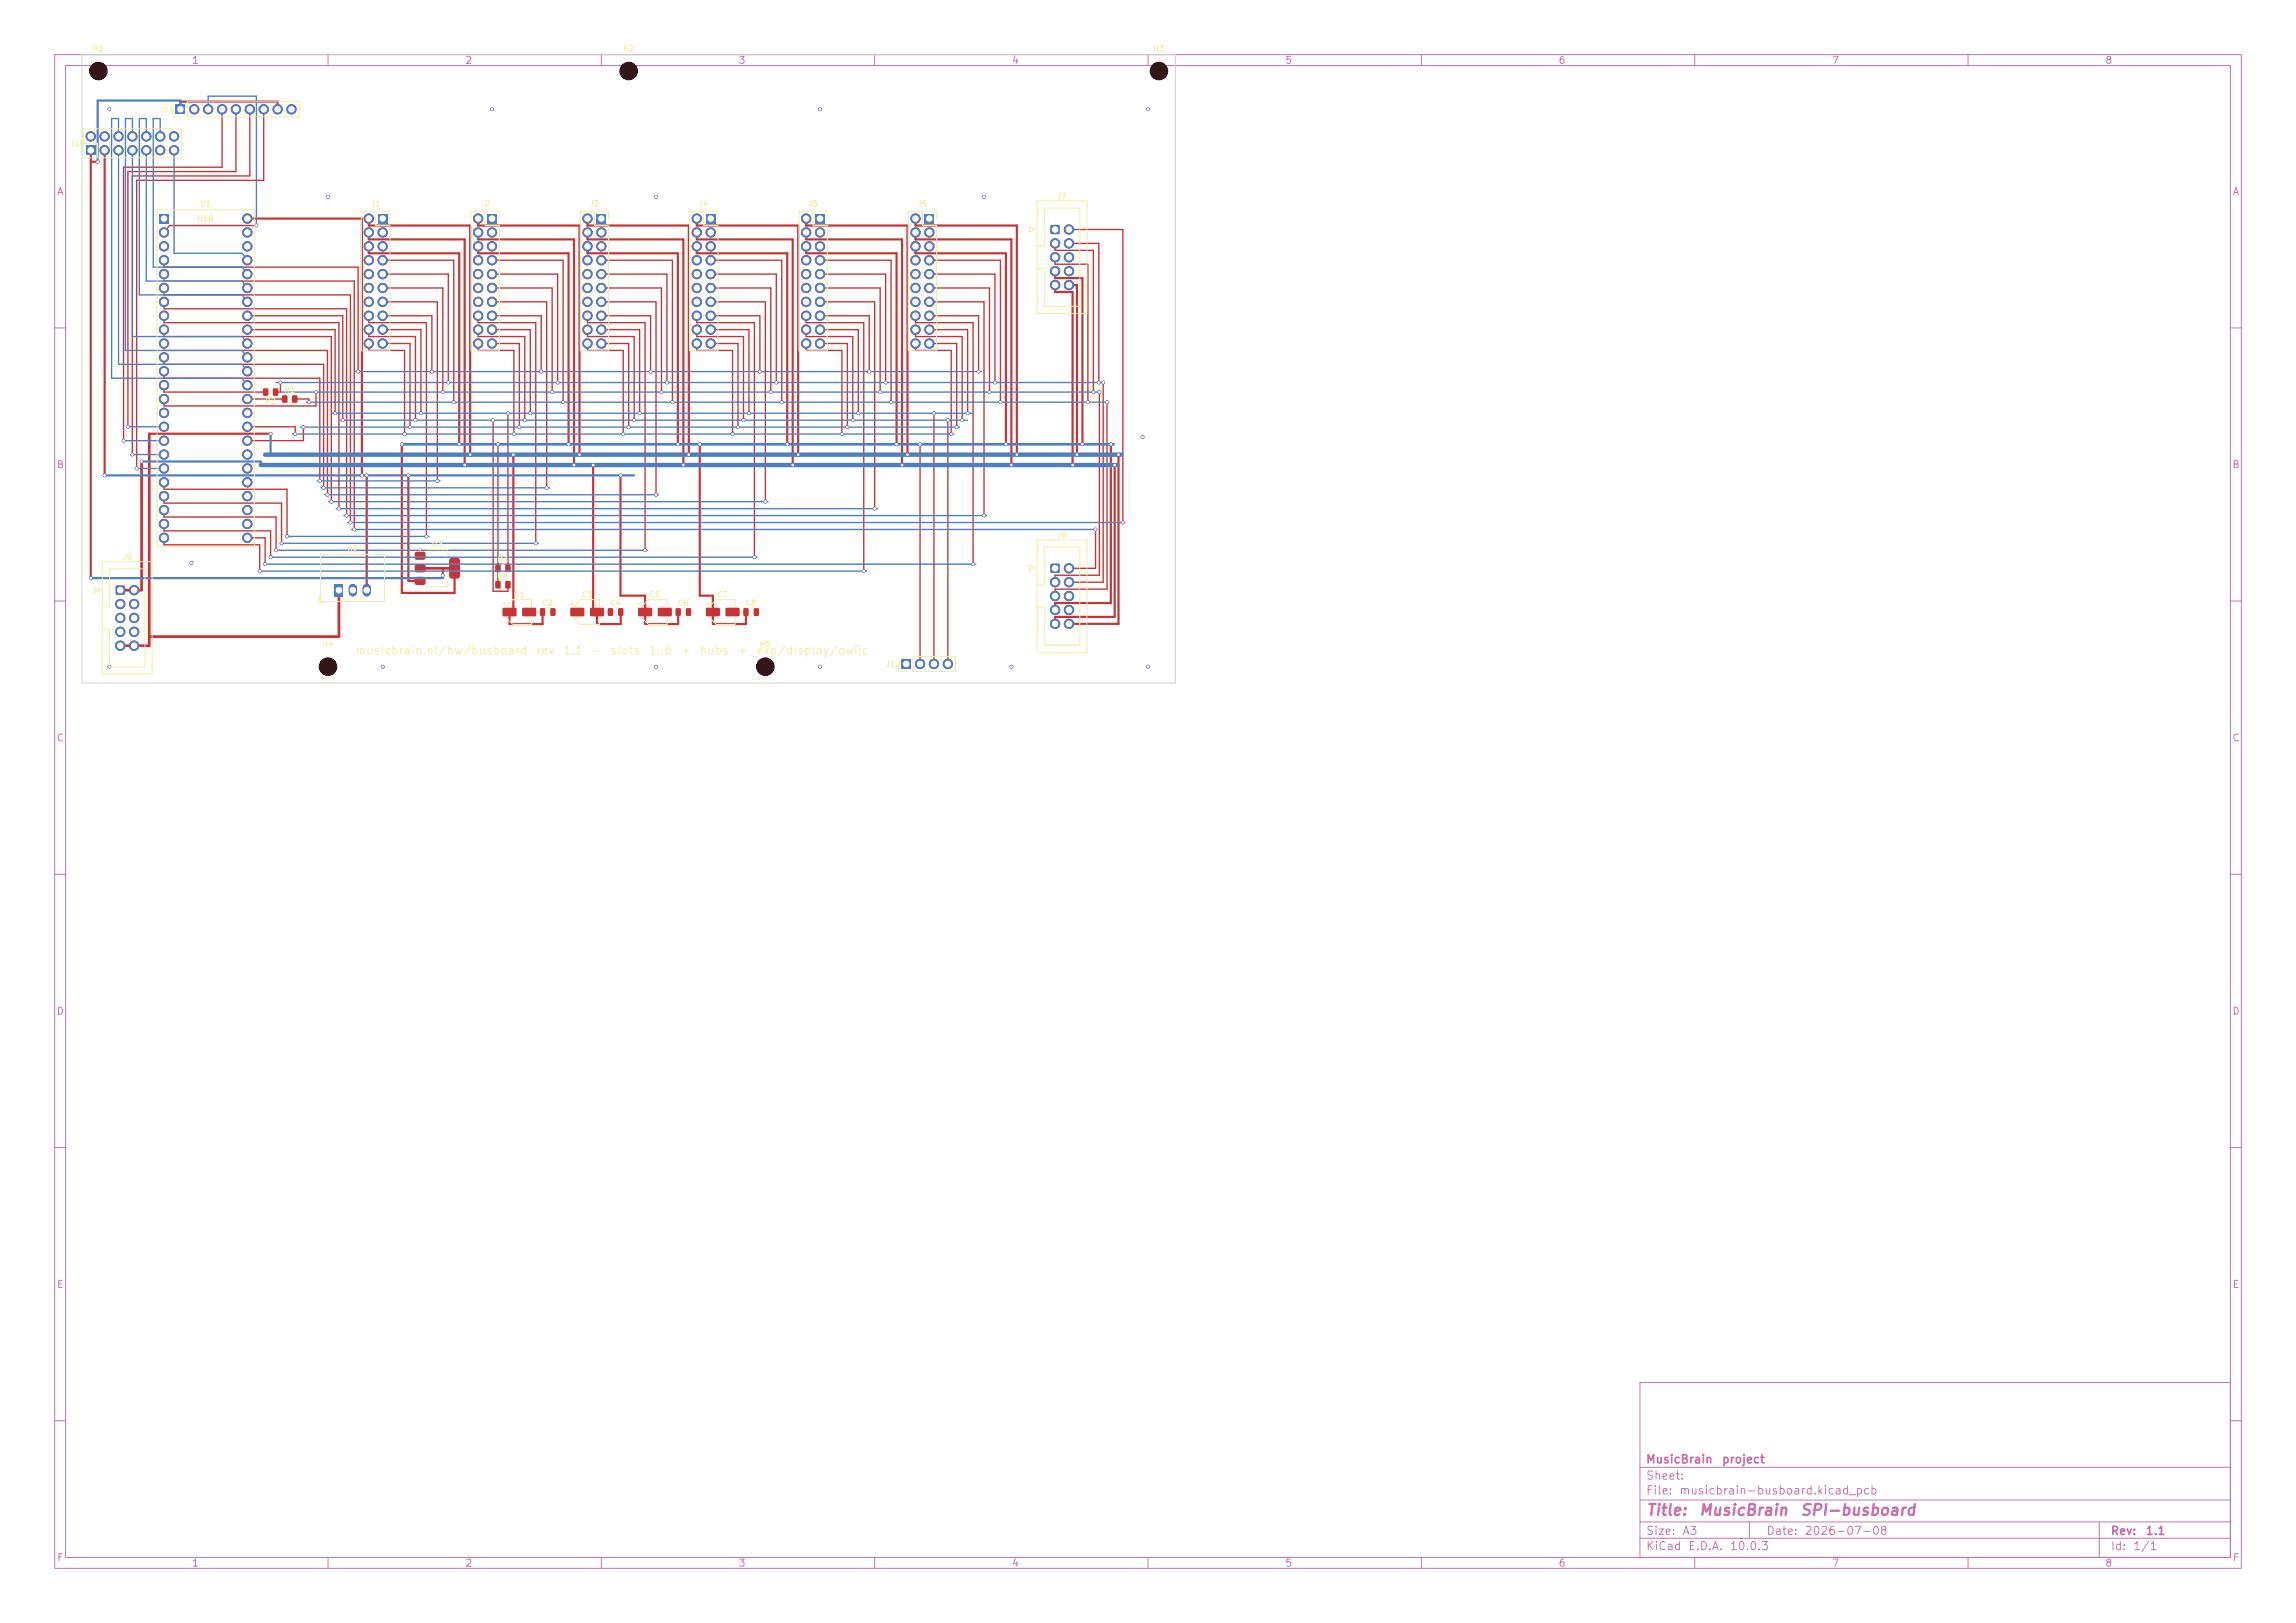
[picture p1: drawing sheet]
<svg xmlns="http://www.w3.org/2000/svg" width="420mm" height="297mm" viewBox="0 0 420 297" stroke-linecap="round" stroke-linejoin="round" font-family="sans-serif">
<defs><g id="words">
<g font-size="2" fill="#c872ab">
<text x="301" y="277.8">Title:</text>
<text x="310.7" y="277.8">MusicBrain</text>
<text x="329.2" y="277.8">SPI-busboard</text>
</g>
<g font-size="1.5" fill="#f2eda1">
<text x="64.8" y="120.1">musicbrain.nl/hw/busboard</text>
<text x="97.9" y="120.1">rev</text>
<text x="102.9" y="120.1">1.1</text>
<text x="108.1" y="120.1">-</text>
<text x="111.5" y="120.1">slots</text>
<text x="118.5" y="120.1">1..6</text>
<text x="124.4" y="120.1">+</text>
<text x="127.9" y="120.1">hubs</text>
<text x="134.7" y="120.1">+</text>
<text x="138.2" y="120.1">exp/display/qwiic</text>
</g>
<g font-size="1.5" fill="#c872ab">
<text x="301" y="268.1">MusicBrain</text>
<text x="314.9" y="268.1">project</text>
<text x="301" y="273.8">File:</text>
<text x="301" y="271.1">Sheet:</text>
<text x="307.1" y="273.8">musicbrain-busboard.kicad_pcb</text>
<text x="301" y="281.2">Size:</text>
<text x="307.6" y="281.2">A3</text>
<text x="323" y="281.2">Date:</text>
<text x="330" y="281.2">2026-07-08</text>
<text x="386" y="281.2">Rev:</text>
<text x="392.4" y="281.2">1.1</text>
<text x="301" y="284">KiCad</text>
<text x="308.7" y="284">E.D.A.</text>
<text x="316.3" y="284">10.0.3</text>
<text x="386" y="284">Id:</text>
<text x="390.1" y="284">1/1</text>
</g>
<g font-size="1.3" fill="#c872ab">
<text x="35" y="12">1</text>
<text x="85" y="12">2</text>
<text x="135" y="12">3</text>
<text x="185" y="12">4</text>
<text x="235" y="12">5</text>
<text x="285" y="12">6</text>
<text x="335" y="12">7</text>
<text x="385" y="12">8</text>
<text x="10.3" y="36">A</text>
<text x="408.3" y="36">A</text>
<text x="10.3" y="86">B</text>
<text x="408.2" y="86">B</text>
<text x="10.3" y="136">C</text>
<text x="408.2" y="136">C</text>
<text x="10.3" y="186">D</text>
<text x="408.2" y="186">D</text>
<text x="10.3" y="236">E</text>
<text x="408.3" y="236">E</text>
<text x="10.3" y="286">F</text>
<text x="35" y="287">1</text>
<text x="85" y="287">2</text>
<text x="135" y="287">3</text>
<text x="185" y="287">4</text>
<text x="235" y="287">5</text>
<text x="285" y="287">6</text>
<text x="335" y="287">7</text>
<text x="385" y="287">8</text>
<text x="408.3" y="286">F</text>
</g>
<g font-size="1" fill="#f2eda1">
<text x="16.9" y="9.6">H1</text>
<text x="113.9" y="9.6">H2</text>
<text x="210.9" y="9.6">H3</text>
<text x="29.2" y="20.8">J11</text>
<text x="12.8" y="27">J10</text>
<text x="36" y="40.8">USB</text>
<text x="36.5" y="38">U1</text>
<text x="67.7" y="38">J1</text>
<text x="87.7" y="38">J2</text>
<text x="107.7" y="38">J3</text>
<text x="127.7" y="38">J4</text>
<text x="147.7" y="38">J5</text>
<text x="167.7" y="38">J6</text>
<text x="193.3" y="36.7">J7</text>
<text x="48.4" y="74.2">R2</text>
<text x="51.9" y="72.1">R1</text>
<text x="63.4" y="101.2">U2</text>
<text x="78.9" y="100.3">U3</text>
<text x="193.3" y="98.7">J8</text>
<text x="22.3" y="102.7">J9</text>
<text x="90.9" y="103.1">R3</text>
<text x="90.9" y="106.1">R4</text>
<text x="93.9" y="109.6">C1</text>
<text x="99.1" y="111.1">C2</text>
<text x="106.3" y="109.6">C3</text>
<text x="111.5" y="111.1">C4</text>
<text x="118.7" y="109.6">C5</text>
<text x="123.9" y="111.1">C6</text>
<text x="131.1" y="109.6">C7</text>
<text x="136.3" y="111.1">C8</text>
<text x="58.9" y="118.6">H4</text>
<text x="138.9" y="118.6">H5</text>
<text x="161.9" y="122.3">J12</text>
</g>
</g></defs>
<g fill="none" stroke="#c872ab" stroke-width=".18">
<path d="M10 10h400v277h-400zM12 12h396v273h-396zM60 10v2M110 10v2M160 10v2M210 10v2M260 10v2M310 10v2M360 10v2M10 60h2M408 60h2M10 110h2"/>
<path d="M408 110h2M10 160h2M408 160h2M10 210h2M408 210h2M300 253h108v32h-108zM10 260h2M300 278.5h108M300 274.5h108M300 268.5h108M320 278.5v3M384 278.5v6.5"/>
<path d="M408 260h2M60 285v2M110 285v2M160 285v2M210 285v2M260 285v2M300 281.5h108M310 285v2M360 285v2"/>
</g>
<path d="M29.1 39.1h1.7v1.8h-1.7z" fill="#c83434"/>
<g fill="#c83434" stroke="#c83434" stroke-width=".18">
<circle cx="30" cy="42.5" r=".85"/>
<circle cx="30" cy="45.1" r=".85"/>
<circle cx="30" cy="47.6" r=".85"/>
<circle cx="30" cy="50.2" r=".85"/>
<circle cx="30" cy="52.7" r=".85"/>
<circle cx="30" cy="55.2" r=".85"/>
<circle cx="30" cy="57.8" r=".85"/>
<circle cx="30" cy="60.3" r=".85"/>
<circle cx="30" cy="62.9" r=".85"/>
<circle cx="30" cy="65.4" r=".85"/>
<circle cx="30" cy="67.9" r=".85"/>
<circle cx="30" cy="70.5" r=".85"/>
<circle cx="30" cy="73" r=".85"/>
<circle cx="30" cy="75.6" r=".85"/>
<circle cx="30" cy="78.1" r=".85"/>
<circle cx="30" cy="80.6" r=".85"/>
<circle cx="30" cy="83.2" r=".85"/>
<circle cx="30" cy="85.7" r=".85"/>
<circle cx="30" cy="88.3" r=".85"/>
<circle cx="30" cy="90.8" r=".85"/>
<circle cx="30" cy="93.3" r=".85"/>
<circle cx="30" cy="95.9" r=".85"/>
<circle cx="30" cy="98.4" r=".85"/>
<circle cx="45.2" cy="98.4" r=".85"/>
<circle cx="45.2" cy="95.9" r=".85"/>
<circle cx="45.2" cy="93.3" r=".85"/>
<circle cx="45.2" cy="90.8" r=".85"/>
<circle cx="45.2" cy="88.3" r=".85"/>
<circle cx="45.2" cy="85.7" r=".85"/>
<circle cx="45.2" cy="83.2" r=".85"/>
<circle cx="45.2" cy="80.6" r=".85"/>
<circle cx="45.2" cy="78.1" r=".85"/>
<circle cx="45.2" cy="75.6" r=".85"/>
<circle cx="45.2" cy="73" r=".85"/>
<circle cx="45.2" cy="70.5" r=".85"/>
<circle cx="45.2" cy="67.9" r=".85"/>
<circle cx="45.2" cy="65.4" r=".85"/>
<circle cx="45.2" cy="62.9" r=".85"/>
<circle cx="45.2" cy="60.3" r=".85"/>
<circle cx="45.2" cy="57.8" r=".85"/>
<circle cx="45.2" cy="55.2" r=".85"/>
<circle cx="45.2" cy="52.7" r=".85"/>
<circle cx="45.2" cy="50.2" r=".85"/>
<circle cx="45.2" cy="47.6" r=".85"/>
<circle cx="45.2" cy="45.1" r=".85"/>
<circle cx="45.2" cy="42.5" r=".85"/>
<circle cx="45.2" cy="40" r=".85"/>
</g>
<path d="M21.2 107.2h1.6v1.6h-1.6z" fill="#c83434"/>
<g fill="#c83434" stroke="#c83434" stroke-width=".18">
<circle cx="24.5" cy="108" r=".85"/>
<circle cx="22" cy="110.5" r=".85"/>
<circle cx="24.5" cy="110.5" r=".85"/>
<circle cx="22" cy="113.1" r=".85"/>
<circle cx="24.5" cy="113.1" r=".85"/>
<circle cx="22" cy="115.6" r=".85"/>
<circle cx="24.5" cy="115.6" r=".85"/>
<circle cx="22" cy="118.2" r=".85"/>
<circle cx="24.5" cy="118.2" r=".85"/>
</g>
<path d="M61.3 106.9h1.4v2.2h-1.4z" fill="#c83434"/>
<path d="M64.5 107.6v.8M67.1 107.6v.8" fill="none" stroke="#c83434" stroke-width="1.5"/>
<g fill="#c83434">
<path d="M76 101h1.7l.1 .3v1l-.3 .2-1.5-.1-.2-.3 .1-.9z"/>
<path d="M76 103.3h1.7l.1 .3v1l-.3 .1h-1.5l-.2-.3 .1-.9z"/>
<path d="M82.3 102.2l.2-.1h1.1l.5 .3 .1 3-.3 .4-1.4 .1-.3-.3-.1-3z"/>
<path d="M76 105.6h1.7l.1 .3v1l-.3 .2-1.5-.1-.2-.3 .1-.9z"/>
<path d="M51.6 72.4l.7-.1 .3 .2v1l-.2 .2h-.6l-.2-.1z"/>
<path d="M53.5 72.4l.7-.1 .2 .2v1l-.1 .2h-.7l-.2-.1z"/>
<path d="M50 71.1l.7-.1 .2 .2v1l-.1 .2-.7 .1-.2-.2z"/>
<path d="M48.1 71.1l.7-.1 .3 .2v1l-.2 .2-.6 .1-.2-.2z"/>
<path d="M90.6 103.4l.7-.1 .3 .2v1l-.2 .2h-.6l-.2-.2z"/>
<path d="M92.5 103.4l.7-.1 .2 .2v1l-.1 .2h-.6l-.3-.2z"/>
<path d="M90.6 106.4l.7-.1 .3 .2v.9l-.2 .3h-.6l-.2-.2z"/>
<path d="M92.5 106.4l.7-.1 .2 .2v.9l-.1 .3h-.6l-.3-.2z"/>
<path d="M92 111.3l2.3-.1 .2 .3v1.1l-.2 .2h-2.2l-.2-.2z"/>
<path d="M95.6 111.3l2.3-.1 .2 .3v1.1l-.3 .2h-2.1l-.2-.2z"/>
<path d="M98.8 111.3h.7l.2 .1v1.1l-.1 .2h-.6l-.2-.1z"/>
<path d="M100.7 111.3h.7l.2 .1v1.1l-.1 .2h-.6l-.2-.1z"/>
<path d="M104.4 111.3l2.3-.1 .2 .3v1.1l-.3 .2h-2.1l-.2-.2z"/>
<path d="M108 111.3l2.3-.1 .2 .3v1.1l-.3 .2h-2.1l-.2-.2z"/>
<path d="M111.2 111.3h.7l.2 .1v1.1l-.1 .2h-.6l-.2-.1z"/>
<path d="M113.1 111.3h.7l.2 .1v1.1l-.1 .2h-.6l-.2-.1z"/>
<path d="M116.8 111.3l2.3-.1 .2 .3v1.1l-.3 .2h-2.1l-.2-.2z"/>
<path d="M120.4 111.3l2.3-.1 .2 .3v1.1l-.3 .2h-2.1l-.2-.2z"/>
<path d="M123.6 111.3h.7l.2 .1v1.1l-.1 .2h-.6l-.2-.1z"/>
<path d="M125.5 111.3h.7l.2 .1v1.1l-.1 .2h-.6l-.2-.1z"/>
<path d="M129.2 111.3l2.3-.1 .2 .3v1.1l-.3 .2h-2.1l-.2-.2z"/>
<path d="M132.8 111.3l2.3-.1 .2 .3v1.1l-.2 .2h-2.2l-.2-.2z"/>
<path d="M136 111.3h.7l.2 .1 .1 1.1-.2 .2h-.6l-.2-.1z"/>
<path d="M137.9 111.3h.7l.2 .1 .1 1.1-.2 .2h-.6l-.2-.1z"/>
<path d="M69.2 39.1h1.6v1.8h-1.6z"/>
</g>
<g fill="#c83434" stroke="#c83434" stroke-width=".18">
<circle cx="67.5" cy="40" r=".85"/>
<circle cx="70" cy="42.5" r=".85"/>
<circle cx="67.5" cy="42.5" r=".85"/>
<circle cx="70" cy="45.1" r=".85"/>
<circle cx="67.5" cy="45.1" r=".85"/>
<circle cx="70" cy="47.6" r=".85"/>
<circle cx="67.5" cy="47.6" r=".85"/>
<circle cx="70" cy="50.2" r=".85"/>
<circle cx="67.5" cy="50.2" r=".85"/>
<circle cx="70" cy="52.7" r=".85"/>
<circle cx="67.5" cy="52.7" r=".85"/>
<circle cx="70" cy="55.2" r=".85"/>
<circle cx="67.5" cy="55.2" r=".85"/>
<circle cx="70" cy="57.8" r=".85"/>
<circle cx="67.5" cy="57.8" r=".85"/>
<circle cx="70" cy="60.3" r=".85"/>
<circle cx="67.5" cy="60.3" r=".85"/>
<circle cx="70" cy="62.9" r=".85"/>
<circle cx="67.5" cy="62.9" r=".85"/>
</g>
<path d="M89.1 39.1h1.7v1.8h-1.7z" fill="#c83434"/>
<g fill="#c83434" stroke="#c83434" stroke-width=".18">
<circle cx="87.5" cy="40" r=".85"/>
<circle cx="90" cy="42.5" r=".85"/>
<circle cx="87.5" cy="42.5" r=".85"/>
<circle cx="90" cy="45.1" r=".85"/>
<circle cx="87.5" cy="45.1" r=".85"/>
<circle cx="90" cy="47.6" r=".85"/>
<circle cx="87.5" cy="47.6" r=".85"/>
<circle cx="90" cy="50.2" r=".85"/>
<circle cx="87.5" cy="50.2" r=".85"/>
<circle cx="90" cy="52.7" r=".85"/>
<circle cx="87.5" cy="52.7" r=".85"/>
<circle cx="90" cy="55.2" r=".85"/>
<circle cx="87.5" cy="55.2" r=".85"/>
<circle cx="90" cy="57.8" r=".85"/>
<circle cx="87.5" cy="57.8" r=".85"/>
<circle cx="90" cy="60.3" r=".85"/>
<circle cx="87.5" cy="60.3" r=".85"/>
<circle cx="90" cy="62.9" r=".85"/>
<circle cx="87.5" cy="62.9" r=".85"/>
</g>
<path d="M109.1 39.1h1.7v1.8h-1.7z" fill="#c83434"/>
<g fill="#c83434" stroke="#c83434" stroke-width=".18">
<circle cx="107.5" cy="40" r=".85"/>
<circle cx="110" cy="42.5" r=".85"/>
<circle cx="107.5" cy="42.5" r=".85"/>
<circle cx="110" cy="45.1" r=".85"/>
<circle cx="107.5" cy="45.1" r=".85"/>
<circle cx="110" cy="47.6" r=".85"/>
<circle cx="107.5" cy="47.6" r=".85"/>
<circle cx="110" cy="50.2" r=".85"/>
<circle cx="107.5" cy="50.2" r=".85"/>
<circle cx="110" cy="52.7" r=".85"/>
<circle cx="107.5" cy="52.7" r=".85"/>
<circle cx="110" cy="55.2" r=".85"/>
<circle cx="107.5" cy="55.2" r=".85"/>
<circle cx="110" cy="57.8" r=".85"/>
<circle cx="107.5" cy="57.8" r=".85"/>
<circle cx="110" cy="60.3" r=".85"/>
<circle cx="107.5" cy="60.3" r=".85"/>
<circle cx="110" cy="62.9" r=".85"/>
<circle cx="107.5" cy="62.9" r=".85"/>
</g>
<path d="M129.1 39.1h1.7v1.8h-1.7z" fill="#c83434"/>
<g fill="#c83434" stroke="#c83434" stroke-width=".18">
<circle cx="127.5" cy="40" r=".85"/>
<circle cx="130" cy="42.5" r=".85"/>
<circle cx="127.5" cy="42.5" r=".85"/>
<circle cx="130" cy="45.1" r=".85"/>
<circle cx="127.5" cy="45.1" r=".85"/>
<circle cx="130" cy="47.6" r=".85"/>
<circle cx="127.5" cy="47.6" r=".85"/>
<circle cx="130" cy="50.2" r=".85"/>
<circle cx="127.5" cy="50.2" r=".85"/>
<circle cx="130" cy="52.7" r=".85"/>
<circle cx="127.5" cy="52.7" r=".85"/>
<circle cx="130" cy="55.2" r=".85"/>
<circle cx="127.5" cy="55.2" r=".85"/>
<circle cx="130" cy="57.8" r=".85"/>
<circle cx="127.5" cy="57.8" r=".85"/>
<circle cx="130" cy="60.3" r=".85"/>
<circle cx="127.5" cy="60.3" r=".85"/>
<circle cx="130" cy="62.9" r=".85"/>
<circle cx="127.5" cy="62.9" r=".85"/>
</g>
<path d="M149.1 39.1h1.8v1.8h-1.8z" fill="#c83434"/>
<g fill="#c83434" stroke="#c83434" stroke-width=".18">
<circle cx="147.5" cy="40" r=".85"/>
<circle cx="150" cy="42.5" r=".85"/>
<circle cx="147.5" cy="42.5" r=".85"/>
<circle cx="150" cy="45.1" r=".85"/>
<circle cx="147.5" cy="45.1" r=".85"/>
<circle cx="150" cy="47.6" r=".85"/>
<circle cx="147.5" cy="47.6" r=".85"/>
<circle cx="150" cy="50.2" r=".85"/>
<circle cx="147.5" cy="50.2" r=".85"/>
<circle cx="150" cy="52.7" r=".85"/>
<circle cx="147.5" cy="52.7" r=".85"/>
<circle cx="150" cy="55.2" r=".85"/>
<circle cx="147.5" cy="55.2" r=".85"/>
<circle cx="150" cy="57.8" r=".85"/>
<circle cx="147.5" cy="57.8" r=".85"/>
<circle cx="150" cy="60.3" r=".85"/>
<circle cx="147.5" cy="60.3" r=".85"/>
<circle cx="150" cy="62.9" r=".85"/>
<circle cx="147.5" cy="62.9" r=".85"/>
</g>
<path d="M169.1 39.1h1.8v1.8h-1.8z" fill="#c83434"/>
<g fill="#c83434" stroke="#c83434" stroke-width=".18">
<circle cx="167.5" cy="40" r=".85"/>
<circle cx="170" cy="42.5" r=".85"/>
<circle cx="167.5" cy="42.5" r=".85"/>
<circle cx="170" cy="45.1" r=".85"/>
<circle cx="167.5" cy="45.1" r=".85"/>
<circle cx="170" cy="47.6" r=".85"/>
<circle cx="167.5" cy="47.6" r=".85"/>
<circle cx="170" cy="50.2" r=".85"/>
<circle cx="167.5" cy="50.2" r=".85"/>
<circle cx="170" cy="52.7" r=".85"/>
<circle cx="167.5" cy="52.7" r=".85"/>
<circle cx="170" cy="55.2" r=".85"/>
<circle cx="167.5" cy="55.2" r=".85"/>
<circle cx="170" cy="57.8" r=".85"/>
<circle cx="167.5" cy="57.8" r=".85"/>
<circle cx="170" cy="60.3" r=".85"/>
<circle cx="167.5" cy="60.3" r=".85"/>
<circle cx="170" cy="62.9" r=".85"/>
<circle cx="167.5" cy="62.9" r=".85"/>
</g>
<path d="M192.2 41.2h1.6v1.6h-1.6z" fill="#c83434"/>
<g fill="#c83434" stroke="#c83434" stroke-width=".18">
<circle cx="195.5" cy="42" r=".85"/>
<circle cx="193" cy="44.5" r=".85"/>
<circle cx="195.5" cy="44.5" r=".85"/>
<circle cx="193" cy="47.1" r=".85"/>
<circle cx="195.5" cy="47.1" r=".85"/>
<circle cx="193" cy="49.6" r=".85"/>
<circle cx="195.5" cy="49.6" r=".85"/>
<circle cx="193" cy="52.2" r=".85"/>
<circle cx="195.5" cy="52.2" r=".85"/>
</g>
<path d="M192.2 103.2h1.6v1.6h-1.6z" fill="#c83434"/>
<g fill="#c83434" stroke="#c83434" stroke-width=".18">
<circle cx="195.5" cy="104" r=".85"/>
<circle cx="193" cy="106.5" r=".85"/>
<circle cx="195.5" cy="106.5" r=".85"/>
<circle cx="193" cy="109.1" r=".85"/>
<circle cx="195.5" cy="109.1" r=".85"/>
<circle cx="193" cy="111.6" r=".85"/>
<circle cx="195.5" cy="111.6" r=".85"/>
<circle cx="193" cy="114.2" r=".85"/>
<circle cx="195.5" cy="114.2" r=".85"/>
</g>
<path d="M15.8 26.7h1.6v1.6h-1.6z" fill="#c83434"/>
<g fill="#c83434" stroke="#c83434" stroke-width=".18">
<circle cx="16.6" cy="25" r=".85"/>
<circle cx="19.1" cy="27.5" r=".85"/>
<circle cx="19.1" cy="25" r=".85"/>
<circle cx="21.7" cy="27.5" r=".85"/>
<circle cx="21.7" cy="25" r=".85"/>
<circle cx="24.2" cy="27.5" r=".85"/>
<circle cx="24.2" cy="25" r=".85"/>
<circle cx="26.8" cy="27.5" r=".85"/>
<circle cx="26.8" cy="25" r=".85"/>
<circle cx="29.3" cy="27.5" r=".85"/>
<circle cx="29.3" cy="25" r=".85"/>
<circle cx="31.8" cy="27.5" r=".85"/>
<circle cx="31.8" cy="25" r=".85"/>
</g>
<path d="M32.1 19.1h1.7v1.8h-1.7z" fill="#c83434"/>
<g fill="#c83434" stroke="#c83434" stroke-width=".18">
<circle cx="35.5" cy="20" r=".85"/>
<circle cx="38.1" cy="20" r=".85"/>
<circle cx="40.6" cy="20" r=".85"/>
<circle cx="43.2" cy="20" r=".85"/>
<circle cx="45.7" cy="20" r=".85"/>
<circle cx="48.2" cy="20" r=".85"/>
<circle cx="50.8" cy="20" r=".85"/>
<circle cx="53.3" cy="20" r=".85"/>
</g>
<path d="M164.9 120.7h1.7v1.6h-1.7z" fill="#c83434"/>
<g fill="#c83434" stroke="#c83434" stroke-width=".18">
<circle cx="168.3" cy="121.5" r=".85"/>
<circle cx="170.8" cy="121.5" r=".85"/>
<circle cx="173.4" cy="121.5" r=".85"/>
<circle cx="86" cy="83.2" r=".25"/>
<circle cx="85" cy="85.1" r=".25"/>
<circle cx="84" cy="81.3" r=".25"/>
<circle cx="83" cy="73.6" r=".25"/>
<circle cx="82" cy="70" r=".25"/>
<circle cx="81" cy="71.8" r=".25"/>
<circle cx="80" cy="88" r=".25"/>
<circle cx="78" cy="98.2" r=".25"/>
<circle cx="79" cy="68" r=".25"/>
<circle cx="76" cy="76.9" r=".25"/>
<circle cx="77" cy="75.6" r=".25"/>
<circle cx="74" cy="79.4" r=".25"/>
<circle cx="75" cy="78.2" r=".25"/>
<circle cx="106" cy="83.2" r=".25"/>
<circle cx="105" cy="85.1" r=".25"/>
<circle cx="104" cy="81.3" r=".25"/>
<circle cx="103" cy="73.6" r=".25"/>
<circle cx="102" cy="70" r=".25"/>
<circle cx="101" cy="71.7" r=".25"/>
<circle cx="100" cy="89.3" r=".25"/>
<circle cx="98" cy="99.4" r=".25"/>
<circle cx="99" cy="68" r=".25"/>
<circle cx="96" cy="76.9" r=".25"/>
<circle cx="97" cy="75.6" r=".25"/>
<circle cx="94" cy="79.4" r=".25"/>
<circle cx="95" cy="78.2" r=".25"/>
<circle cx="126" cy="83.2" r=".25"/>
<circle cx="125" cy="85.1" r=".25"/>
<circle cx="124" cy="81.3" r=".25"/>
<circle cx="123" cy="73.6" r=".25"/>
<circle cx="122" cy="70" r=".25"/>
<circle cx="121" cy="71.7" r=".25"/>
<circle cx="120" cy="90.5" r=".25"/>
<circle cx="118" cy="100.7" r=".25"/>
<circle cx="119" cy="68" r=".25"/>
<circle cx="116" cy="76.9" r=".25"/>
<circle cx="117" cy="75.6" r=".25"/>
<circle cx="114" cy="79.4" r=".25"/>
<circle cx="115" cy="78.2" r=".25"/>
<circle cx="146" cy="83.2" r=".25"/>
<circle cx="145" cy="85.1" r=".25"/>
<circle cx="144" cy="81.3" r=".25"/>
<circle cx="143" cy="73.6" r=".25"/>
<circle cx="142" cy="70" r=".25"/>
<circle cx="141" cy="71.7" r=".25"/>
<circle cx="140" cy="91.8" r=".25"/>
<circle cx="138" cy="102" r=".25"/>
<circle cx="139" cy="68" r=".25"/>
<circle cx="136" cy="76.9" r=".25"/>
<circle cx="137" cy="75.6" r=".25"/>
<circle cx="134" cy="79.4" r=".25"/>
<circle cx="135" cy="78.2" r=".25"/>
<circle cx="166" cy="83.2" r=".25"/>
<circle cx="165" cy="85.1" r=".25"/>
<circle cx="164" cy="81.3" r=".25"/>
<circle cx="163" cy="73.6" r=".25"/>
<circle cx="162" cy="70" r=".25"/>
<circle cx="161" cy="71.7" r=".25"/>
<circle cx="160" cy="93.1" r=".25"/>
<circle cx="158" cy="104.5" r=".25"/>
<circle cx="159" cy="68" r=".25"/>
<circle cx="156" cy="76.9" r=".25"/>
<circle cx="157" cy="75.6" r=".25"/>
<circle cx="154" cy="79.4" r=".25"/>
<circle cx="155" cy="78.2" r=".25"/>
<circle cx="186" cy="83.2" r=".25"/>
<circle cx="185" cy="85.1" r=".25"/>
<circle cx="184" cy="81.3" r=".25"/>
<circle cx="183" cy="73.6" r=".25"/>
<circle cx="182" cy="70" r=".25"/>
<circle cx="181" cy="71.8" r=".25"/>
<circle cx="180" cy="94.3" r=".25"/>
<circle cx="178" cy="103.2" r=".25"/>
<circle cx="179" cy="68" r=".25"/>
<circle cx="176" cy="76.9" r=".25"/>
<circle cx="177" cy="75.6" r=".25"/>
<circle cx="174" cy="79.4" r=".25"/>
<circle cx="175" cy="78.2" r=".25"/>
<circle cx="65.5" cy="68" r=".25"/>
<circle cx="64.8" cy="96.9" r=".25"/>
<circle cx="64.1" cy="95.6" r=".25"/>
<circle cx="63.4" cy="94.3" r=".25"/>
<circle cx="62" cy="93.1" r=".25"/>
<circle cx="60.6" cy="91.8" r=".25"/>
<circle cx="59.9" cy="90.5" r=".25"/>
<circle cx="59.2" cy="89.3" r=".25"/>
<circle cx="58.5" cy="88" r=".25"/>
<circle cx="51.3" cy="70" r=".25"/>
<circle cx="57.8" cy="71.7" r=".25"/>
<circle cx="56.5" cy="73.6" r=".25"/>
<circle cx="61.3" cy="75.6" r=".25"/>
<circle cx="62.7" cy="76.9" r=".25"/>
<circle cx="55.5" cy="78.2" r=".25"/>
<circle cx="54" cy="79.4" r=".25"/>
<circle cx="52.5" cy="98.2" r=".25"/>
<circle cx="51.5" cy="99.4" r=".25"/>
<circle cx="50.5" cy="100.7" r=".25"/>
<circle cx="49.5" cy="102" r=".25"/>
<circle cx="47.5" cy="104.5" r=".25"/>
<circle cx="48.5" cy="103.2" r=".25"/>
<circle cx="66.2" cy="87" r=".25"/>
<circle cx="196.2" cy="85.1" r=".25"/>
<circle cx="197" cy="83.2" r=".25"/>
<circle cx="198" cy="81.3" r=".25"/>
<circle cx="199" cy="73.6" r=".25"/>
<circle cx="200" cy="71.8" r=".25"/>
<circle cx="201" cy="70" r=".25"/>
<circle cx="205.4" cy="95.6" r=".25"/>
<circle cx="200.4" cy="96.9" r=".25"/>
<circle cx="201.1" cy="71.7" r=".25"/>
<circle cx="201.8" cy="70" r=".25"/>
<circle cx="202.5" cy="73.6" r=".25"/>
<circle cx="203.2" cy="81.3" r=".25"/>
<circle cx="203.9" cy="85.1" r=".25"/>
<circle cx="204.6" cy="83.2" r=".25"/>
<circle cx="49.5" cy="79.4" r=".25"/>
<circle cx="25.9" cy="84.5" r=".25"/>
<circle cx="67.1" cy="87" r=".25"/>
<circle cx="74.7" cy="87" r=".25"/>
<circle cx="73.5" cy="81.3" r=".25"/>
<circle cx="93.9" cy="83.2" r=".25"/>
<circle cx="108.5" cy="85.1" r=".25"/>
<circle cx="113.5" cy="87" r=".25"/>
<circle cx="128" cy="81.3" r=".25"/>
<circle cx="91.1" cy="81.3" r=".25"/>
<circle cx="92.9" cy="75.6" r=".25"/>
<circle cx="90.2" cy="76.9" r=".25"/>
<circle cx="22.6" cy="80.6" r=".25"/>
<circle cx="23.4" cy="78.1" r=".25"/>
<circle cx="24.2" cy="83.2" r=".25"/>
<circle cx="25" cy="85.7" r=".25"/>
<circle cx="46.9" cy="41.3" r=".25"/>
<circle cx="17.9" cy="29.6" r=".25"/>
<circle cx="81" cy="105.3" r=".25"/>
<circle cx="16.6" cy="105.8" r=".25"/>
<circle cx="19.1" cy="87" r=".25"/>
<circle cx="168.3" cy="81.3" r=".25"/>
<circle cx="170.8" cy="75.6" r=".25"/>
<circle cx="173.4" cy="76.9" r=".25"/>
<circle cx="20" cy="20" r=".25"/>
<circle cx="210" cy="20" r=".25"/>
<circle cx="20" cy="122" r=".25"/>
<circle cx="210" cy="122" r=".25"/>
<circle cx="120" cy="36" r=".25"/>
<circle cx="60" cy="36" r=".25"/>
<circle cx="180" cy="36" r=".25"/>
<circle cx="70" cy="122" r=".25"/>
<circle cx="120" cy="122" r=".25"/>
<circle cx="185" cy="122" r=".25"/>
<circle cx="209" cy="80" r=".25"/>
<circle cx="35" cy="103" r=".25"/>
<circle cx="150" cy="122" r=".25"/>
<circle cx="90" cy="20" r=".25"/>
<circle cx="150" cy="20" r=".25"/>
</g>
<g fill="none" stroke="#c83434" stroke-width=".4">
<path d="M16.6 29.6h1.3M16.6 27.5v78.3M19.1 27.5v59.5M33 20v-1.4h17.8v1.4M45.2 40h21v47M67.5 40v1.3h18.5v41.9M67.5 42.5v1.3h17.5v41.3M67.5 45.1v1.3h16.5v34.9M87.5 40v1.3h18.5v41.9M87.5 42.5v1.3h17.5v41.3M87.5 45.1v1.3h16.5v34.9M107.5 40v1.3h18.5v41.9"/>
<path d="M107.5 42.5v1.3h17.5v41.3M107.5 45.1v1.3h16.5v34.9M127.5 40v1.3h18.5v41.9M127.5 42.5v1.3h17.5v41.3M127.5 45.1v1.3h16.5v34.9M147.5 40v1.3h18.5v41.9M147.5 42.5v1.3h17.5v41.3M147.5 45.1v1.3h16.5v34.9M167.5 40v1.3h18.5v41.9M167.5 42.5v1.3h17.5v41.3M167.5 45.1v1.3h16.5v34.9M193 49.6v1.3h5v30.4"/>
<path d="M193 52.2v1.2h3.2v31.7M195.5 52.2h1.5v31M27.3 79.4h22.2M67.1 87v20.5M73.5 81.3v27.2h9.6v-2.6M74.7 87v19.3h1.1M93.9 83.2v28.3M108.5 85.1v26.4M113.5 87v22h4.5v2.5M128 81.3v27.7h2.4v2.5M203.2 81.3v29.1h-10.2v1.2M203.9 85.1v27.8h-10.9v1.3"/>
<path d="M204.6 83.2v31h-9.1M81 104v1.3M93.2 112v2.2h6.1v-1.7M109.2 112v2.2h4.3v-1.7M118 112.5v1.7h6v-1.7M130.4 112.5v1.7h6v-1.7"/>
</g>
<g fill="none" stroke="#c83434" stroke-width=".25">
<path d="M40.6 20v10.6h-18v50M43.2 20v11.4h-19.8v46.7M45.7 20v12.2h-21.5v51M48.2 20v13h-23.2v52.7M30 57.8v1.3h32v34M30 47.6v1.3h35.5v19.1M30 50.2v1.2h34.8v45.5M30 52.7v1.3h34.1v41.6M30 55.2v1.3h33.4v37.9M45.2 57.8h17.5v19.1M46.9 41.3h-15.9l-1 1.2M67.5 57.8v1.3h10.5v39.1"/>
<path d="M70 47.6h13v26M70 50.2h12v19.8M70 52.7h11v19.1M70 55.2h10v32.8M70 57.8h9v10.2M87.5 57.8v1.3h10.5v40.3M90 47.6h13v26M90 50.2h12v19.8M90 52.7h11v19.1M90 55.2h10v34.1M90 57.8h9v10.2M107.5 57.8v1.3h10.5v41.6"/>
<path d="M110 47.6h13v26M110 50.2h12v19.8M110 52.7h11v19.1M110 55.2h10v35.3M110 57.8h9v10.2M127.5 57.8v1.3h10.5v42.9M130 47.6h13v26M130 50.2h12v19.8M130 52.7h11v19.1M130 55.2h10v36.6M130 57.8h9v10.2M147.5 57.8v1.3h10.5v45.4"/>
<path d="M150 47.6h13v26M150 50.2h12v19.8M150 52.7h11v19.1M150 55.2h10v37.9M150 57.8h9v10.2M167.5 57.8v1.3h10.5v44.1M170 47.6h13v26M170 50.2h12v19.8M170 52.7h11v19.1M170 55.2h10v39.2M170 57.8h9v10.2M193 44.5v1.3h7v26"/>
<path d="M193 47.1v1.2h6v25.3M195.5 44.5h5.5v25.5M195.5 42h9.9v53.6M30 60.3v1.3h30.6v30.2M30 62.9v1.2h29.9v26.4M30 65.4v1.3h29.2v22.6M30 67.9v1.3h28.5v18.8M30 70.5v1.3h18.6M45.2 60.3h16.1v15.3M45.2 73h6.9M45.2 78.1h8.8v1.3M51.3 70v1.8h-.9"/>
<path d="M53.9 73h2.6v.6M55.5 78.2v2.4h-10.3M57.8 71.8v2.5h-27.8v-1.3M67.5 60.3v1.3h8.5v15.3M67.5 62.9v1.2h6.5v15.3M70 60.3h7v15.3M70 62.9h5v15.3M87.5 60.3v1.3h8.5v15.3M87.5 62.9v1.2h6.5v15.3M90 60.3h7v15.3M90 62.9h5v15.3M90.2 76.9v31.3h2.7v-.7"/>
<path d="M92.9 75.6v28.4M107.5 60.3v1.3h8.5v15.3M107.5 62.9v1.2h6.5v15.3M110 60.3h7v15.3M110 62.9h5v15.3M127.5 60.3v1.3h8.5v15.3M127.5 62.9v1.2h6.5v15.3M130 60.3h7v15.3M130 62.9h5v15.3M147.5 60.3v1.3h8.5v15.3M147.5 62.9v1.2h6.5v15.3M150 60.3h7v15.3"/>
<path d="M150 62.9h5v15.3M167.5 60.3v1.3h8.5v15.3M167.5 62.9v1.2h6.5v15.3M170 60.3h7v15.3M170 62.9h5v15.3M170.8 75.6v45.9M173.4 76.9v44.6M201.1 71.8v33.5h-8.1v1.2M201.8 70v36.5h-6.3M202.5 73.6v34.2h-9.5v1.3M30 88.3v1.2h22.5v8.7M30 90.8v1.3h21.5v7.3"/>
<path d="M30 93.3v1.3h20.5v6.1M30 95.9v1.3h19.5v4.8M30 98.4v1.3h17.5v4.8M45.2 98.4h3.3v4.8M91.1 81.3v25.7M168.3 81.3v40.2M200.4 96.9v7.1h-4.9"/>
</g>
<path d="M27.3 79.4v38.8h-5.3M25.9 84.5v23.5h-3.9M62 108.6v7.9h-34.7M76.9 104h5.2" fill="none" stroke="#c83434" stroke-width=".5"/>
<path d="M29.1 39.1h1.7v1.8h-1.7z" fill="#4d7fc4"/>
<g fill="#4d7fc4" stroke="#4d7fc4" stroke-width=".18">
<circle cx="30" cy="42.5" r=".85"/>
<circle cx="30" cy="45.1" r=".85"/>
<circle cx="30" cy="47.6" r=".85"/>
<circle cx="30" cy="50.2" r=".85"/>
<circle cx="30" cy="52.7" r=".85"/>
<circle cx="30" cy="55.2" r=".85"/>
<circle cx="30" cy="57.8" r=".85"/>
<circle cx="30" cy="60.3" r=".85"/>
<circle cx="30" cy="62.9" r=".85"/>
<circle cx="30" cy="65.4" r=".85"/>
<circle cx="30" cy="67.9" r=".85"/>
<circle cx="30" cy="70.5" r=".85"/>
<circle cx="30" cy="73" r=".85"/>
<circle cx="30" cy="75.6" r=".85"/>
<circle cx="30" cy="78.1" r=".85"/>
<circle cx="30" cy="80.6" r=".85"/>
<circle cx="30" cy="83.2" r=".85"/>
<circle cx="30" cy="85.7" r=".85"/>
<circle cx="30" cy="88.3" r=".85"/>
<circle cx="30" cy="90.8" r=".85"/>
<circle cx="30" cy="93.3" r=".85"/>
<circle cx="30" cy="95.9" r=".85"/>
<circle cx="30" cy="98.4" r=".85"/>
<circle cx="45.2" cy="98.4" r=".85"/>
<circle cx="45.2" cy="95.9" r=".85"/>
<circle cx="45.2" cy="93.3" r=".85"/>
<circle cx="45.2" cy="90.8" r=".85"/>
<circle cx="45.2" cy="88.3" r=".85"/>
<circle cx="45.2" cy="85.7" r=".85"/>
<circle cx="45.2" cy="83.2" r=".85"/>
<circle cx="45.2" cy="80.6" r=".85"/>
<circle cx="45.2" cy="78.1" r=".85"/>
<circle cx="45.2" cy="75.6" r=".85"/>
<circle cx="45.2" cy="73" r=".85"/>
<circle cx="45.2" cy="70.5" r=".85"/>
<circle cx="45.2" cy="67.9" r=".85"/>
<circle cx="45.2" cy="65.4" r=".85"/>
<circle cx="45.2" cy="62.9" r=".85"/>
<circle cx="45.2" cy="60.3" r=".85"/>
<circle cx="45.2" cy="57.8" r=".85"/>
<circle cx="45.2" cy="55.2" r=".85"/>
<circle cx="45.2" cy="52.7" r=".85"/>
<circle cx="45.2" cy="50.2" r=".85"/>
<circle cx="45.2" cy="47.6" r=".85"/>
<circle cx="45.2" cy="45.1" r=".85"/>
<circle cx="45.2" cy="42.5" r=".85"/>
<circle cx="45.2" cy="40" r=".85"/>
</g>
<path d="M21.2 107.2h1.6v1.6h-1.6z" fill="#4d7fc4"/>
<g fill="#4d7fc4" stroke="#4d7fc4" stroke-width=".18">
<circle cx="24.5" cy="108" r=".85"/>
<circle cx="22" cy="110.5" r=".85"/>
<circle cx="24.5" cy="110.5" r=".85"/>
<circle cx="22" cy="113.1" r=".85"/>
<circle cx="24.5" cy="113.1" r=".85"/>
<circle cx="22" cy="115.6" r=".85"/>
<circle cx="24.5" cy="115.6" r=".85"/>
<circle cx="22" cy="118.2" r=".85"/>
<circle cx="24.5" cy="118.2" r=".85"/>
</g>
<path d="M61.3 106.9h1.4v2.2h-1.4z" fill="#4d7fc4"/>
<path d="M64.5 107.6v.8M67.1 107.6v.8" fill="none" stroke="#4d7fc4" stroke-width="1.5"/>
<path d="M69.2 39.1h1.6v1.8h-1.6z" fill="#4d7fc4"/>
<g fill="#4d7fc4" stroke="#4d7fc4" stroke-width=".18">
<circle cx="67.5" cy="40" r=".85"/>
<circle cx="70" cy="42.5" r=".85"/>
<circle cx="67.5" cy="42.5" r=".85"/>
<circle cx="70" cy="45.1" r=".85"/>
<circle cx="67.5" cy="45.1" r=".85"/>
<circle cx="70" cy="47.6" r=".85"/>
<circle cx="67.5" cy="47.6" r=".85"/>
<circle cx="70" cy="50.2" r=".85"/>
<circle cx="67.5" cy="50.2" r=".85"/>
<circle cx="70" cy="52.7" r=".85"/>
<circle cx="67.5" cy="52.7" r=".85"/>
<circle cx="70" cy="55.2" r=".85"/>
<circle cx="67.5" cy="55.2" r=".85"/>
<circle cx="70" cy="57.8" r=".85"/>
<circle cx="67.5" cy="57.8" r=".85"/>
<circle cx="70" cy="60.3" r=".85"/>
<circle cx="67.5" cy="60.3" r=".85"/>
<circle cx="70" cy="62.9" r=".85"/>
<circle cx="67.5" cy="62.9" r=".85"/>
</g>
<path d="M89.1 39.1h1.7v1.8h-1.7z" fill="#4d7fc4"/>
<g fill="#4d7fc4" stroke="#4d7fc4" stroke-width=".18">
<circle cx="87.5" cy="40" r=".85"/>
<circle cx="90" cy="42.5" r=".85"/>
<circle cx="87.5" cy="42.5" r=".85"/>
<circle cx="90" cy="45.1" r=".85"/>
<circle cx="87.5" cy="45.1" r=".85"/>
<circle cx="90" cy="47.6" r=".85"/>
<circle cx="87.5" cy="47.6" r=".85"/>
<circle cx="90" cy="50.2" r=".85"/>
<circle cx="87.5" cy="50.2" r=".85"/>
<circle cx="90" cy="52.7" r=".85"/>
<circle cx="87.5" cy="52.7" r=".85"/>
<circle cx="90" cy="55.2" r=".85"/>
<circle cx="87.5" cy="55.2" r=".85"/>
<circle cx="90" cy="57.8" r=".85"/>
<circle cx="87.5" cy="57.8" r=".85"/>
<circle cx="90" cy="60.3" r=".85"/>
<circle cx="87.5" cy="60.3" r=".85"/>
<circle cx="90" cy="62.9" r=".85"/>
<circle cx="87.5" cy="62.9" r=".85"/>
</g>
<path d="M109.1 39.1h1.7v1.8h-1.7z" fill="#4d7fc4"/>
<g fill="#4d7fc4" stroke="#4d7fc4" stroke-width=".18">
<circle cx="107.5" cy="40" r=".85"/>
<circle cx="110" cy="42.5" r=".85"/>
<circle cx="107.5" cy="42.5" r=".85"/>
<circle cx="110" cy="45.1" r=".85"/>
<circle cx="107.5" cy="45.1" r=".85"/>
<circle cx="110" cy="47.6" r=".85"/>
<circle cx="107.5" cy="47.6" r=".85"/>
<circle cx="110" cy="50.2" r=".85"/>
<circle cx="107.5" cy="50.2" r=".85"/>
<circle cx="110" cy="52.7" r=".85"/>
<circle cx="107.5" cy="52.7" r=".85"/>
<circle cx="110" cy="55.2" r=".85"/>
<circle cx="107.5" cy="55.2" r=".85"/>
<circle cx="110" cy="57.8" r=".85"/>
<circle cx="107.5" cy="57.8" r=".85"/>
<circle cx="110" cy="60.3" r=".85"/>
<circle cx="107.5" cy="60.3" r=".85"/>
<circle cx="110" cy="62.9" r=".85"/>
<circle cx="107.5" cy="62.9" r=".85"/>
</g>
<path d="M129.1 39.1h1.7v1.8h-1.7z" fill="#4d7fc4"/>
<g fill="#4d7fc4" stroke="#4d7fc4" stroke-width=".18">
<circle cx="127.5" cy="40" r=".85"/>
<circle cx="130" cy="42.5" r=".85"/>
<circle cx="127.5" cy="42.5" r=".85"/>
<circle cx="130" cy="45.1" r=".85"/>
<circle cx="127.5" cy="45.1" r=".85"/>
<circle cx="130" cy="47.6" r=".85"/>
<circle cx="127.5" cy="47.6" r=".85"/>
<circle cx="130" cy="50.2" r=".85"/>
<circle cx="127.5" cy="50.2" r=".85"/>
<circle cx="130" cy="52.7" r=".85"/>
<circle cx="127.5" cy="52.7" r=".85"/>
<circle cx="130" cy="55.2" r=".85"/>
<circle cx="127.5" cy="55.2" r=".85"/>
<circle cx="130" cy="57.8" r=".85"/>
<circle cx="127.5" cy="57.8" r=".85"/>
<circle cx="130" cy="60.3" r=".85"/>
<circle cx="127.5" cy="60.3" r=".85"/>
<circle cx="130" cy="62.9" r=".85"/>
<circle cx="127.5" cy="62.9" r=".85"/>
</g>
<path d="M149.1 39.1h1.8v1.8h-1.8z" fill="#4d7fc4"/>
<g fill="#4d7fc4" stroke="#4d7fc4" stroke-width=".18">
<circle cx="147.5" cy="40" r=".85"/>
<circle cx="150" cy="42.5" r=".85"/>
<circle cx="147.5" cy="42.5" r=".85"/>
<circle cx="150" cy="45.1" r=".85"/>
<circle cx="147.5" cy="45.1" r=".85"/>
<circle cx="150" cy="47.6" r=".85"/>
<circle cx="147.5" cy="47.6" r=".85"/>
<circle cx="150" cy="50.2" r=".85"/>
<circle cx="147.5" cy="50.2" r=".85"/>
<circle cx="150" cy="52.7" r=".85"/>
<circle cx="147.5" cy="52.7" r=".85"/>
<circle cx="150" cy="55.2" r=".85"/>
<circle cx="147.5" cy="55.2" r=".85"/>
<circle cx="150" cy="57.8" r=".85"/>
<circle cx="147.5" cy="57.8" r=".85"/>
<circle cx="150" cy="60.3" r=".85"/>
<circle cx="147.5" cy="60.3" r=".85"/>
<circle cx="150" cy="62.9" r=".85"/>
<circle cx="147.5" cy="62.9" r=".85"/>
</g>
<path d="M169.1 39.1h1.8v1.8h-1.8z" fill="#4d7fc4"/>
<g fill="#4d7fc4" stroke="#4d7fc4" stroke-width=".18">
<circle cx="167.5" cy="40" r=".85"/>
<circle cx="170" cy="42.5" r=".85"/>
<circle cx="167.5" cy="42.5" r=".85"/>
<circle cx="170" cy="45.1" r=".85"/>
<circle cx="167.5" cy="45.1" r=".85"/>
<circle cx="170" cy="47.6" r=".85"/>
<circle cx="167.5" cy="47.6" r=".85"/>
<circle cx="170" cy="50.2" r=".85"/>
<circle cx="167.5" cy="50.2" r=".85"/>
<circle cx="170" cy="52.7" r=".85"/>
<circle cx="167.5" cy="52.7" r=".85"/>
<circle cx="170" cy="55.2" r=".85"/>
<circle cx="167.5" cy="55.2" r=".85"/>
<circle cx="170" cy="57.8" r=".85"/>
<circle cx="167.5" cy="57.8" r=".85"/>
<circle cx="170" cy="60.3" r=".85"/>
<circle cx="167.5" cy="60.3" r=".85"/>
<circle cx="170" cy="62.9" r=".85"/>
<circle cx="167.5" cy="62.9" r=".85"/>
</g>
<path d="M192.2 41.2h1.6v1.6h-1.6z" fill="#4d7fc4"/>
<g fill="#4d7fc4" stroke="#4d7fc4" stroke-width=".18">
<circle cx="195.5" cy="42" r=".85"/>
<circle cx="193" cy="44.5" r=".85"/>
<circle cx="195.5" cy="44.5" r=".85"/>
<circle cx="193" cy="47.1" r=".85"/>
<circle cx="195.5" cy="47.1" r=".85"/>
<circle cx="193" cy="49.6" r=".85"/>
<circle cx="195.5" cy="49.6" r=".85"/>
<circle cx="193" cy="52.2" r=".85"/>
<circle cx="195.5" cy="52.2" r=".85"/>
</g>
<path d="M192.2 103.2h1.6v1.6h-1.6z" fill="#4d7fc4"/>
<g fill="#4d7fc4" stroke="#4d7fc4" stroke-width=".18">
<circle cx="195.5" cy="104" r=".85"/>
<circle cx="193" cy="106.5" r=".85"/>
<circle cx="195.5" cy="106.5" r=".85"/>
<circle cx="193" cy="109.1" r=".85"/>
<circle cx="195.5" cy="109.1" r=".85"/>
<circle cx="193" cy="111.6" r=".85"/>
<circle cx="195.5" cy="111.6" r=".85"/>
<circle cx="193" cy="114.2" r=".85"/>
<circle cx="195.5" cy="114.2" r=".85"/>
</g>
<path d="M15.8 26.7h1.6v1.6h-1.6z" fill="#4d7fc4"/>
<g fill="#4d7fc4" stroke="#4d7fc4" stroke-width=".18">
<circle cx="16.6" cy="25" r=".85"/>
<circle cx="19.1" cy="27.5" r=".85"/>
<circle cx="19.1" cy="25" r=".85"/>
<circle cx="21.7" cy="27.5" r=".85"/>
<circle cx="21.7" cy="25" r=".85"/>
<circle cx="24.2" cy="27.5" r=".85"/>
<circle cx="24.2" cy="25" r=".85"/>
<circle cx="26.8" cy="27.5" r=".85"/>
<circle cx="26.8" cy="25" r=".85"/>
<circle cx="29.3" cy="27.5" r=".85"/>
<circle cx="29.3" cy="25" r=".85"/>
<circle cx="31.8" cy="27.5" r=".85"/>
<circle cx="31.8" cy="25" r=".85"/>
</g>
<path d="M32.1 19.1h1.7v1.8h-1.7z" fill="#4d7fc4"/>
<g fill="#4d7fc4" stroke="#4d7fc4" stroke-width=".18">
<circle cx="35.5" cy="20" r=".85"/>
<circle cx="38.1" cy="20" r=".85"/>
<circle cx="40.6" cy="20" r=".85"/>
<circle cx="43.2" cy="20" r=".85"/>
<circle cx="45.7" cy="20" r=".85"/>
<circle cx="48.2" cy="20" r=".85"/>
<circle cx="50.8" cy="20" r=".85"/>
<circle cx="53.3" cy="20" r=".85"/>
</g>
<path d="M164.9 120.7h1.7v1.6h-1.7z" fill="#4d7fc4"/>
<g fill="#4d7fc4" stroke="#4d7fc4" stroke-width=".18">
<circle cx="168.3" cy="121.5" r=".85"/>
<circle cx="170.8" cy="121.5" r=".85"/>
<circle cx="173.4" cy="121.5" r=".85"/>
<circle cx="86" cy="83.2" r=".25"/>
<circle cx="85" cy="85.1" r=".25"/>
<circle cx="84" cy="81.3" r=".25"/>
<circle cx="83" cy="73.6" r=".25"/>
<circle cx="82" cy="70" r=".25"/>
<circle cx="81" cy="71.8" r=".25"/>
<circle cx="80" cy="88" r=".25"/>
<circle cx="78" cy="98.2" r=".25"/>
<circle cx="79" cy="68" r=".25"/>
<circle cx="76" cy="76.9" r=".25"/>
<circle cx="77" cy="75.6" r=".25"/>
<circle cx="74" cy="79.4" r=".25"/>
<circle cx="75" cy="78.2" r=".25"/>
<circle cx="106" cy="83.2" r=".25"/>
<circle cx="105" cy="85.1" r=".25"/>
<circle cx="104" cy="81.3" r=".25"/>
<circle cx="103" cy="73.6" r=".25"/>
<circle cx="102" cy="70" r=".25"/>
<circle cx="101" cy="71.7" r=".25"/>
<circle cx="100" cy="89.3" r=".25"/>
<circle cx="98" cy="99.4" r=".25"/>
<circle cx="99" cy="68" r=".25"/>
<circle cx="96" cy="76.9" r=".25"/>
<circle cx="97" cy="75.6" r=".25"/>
<circle cx="94" cy="79.4" r=".25"/>
<circle cx="95" cy="78.2" r=".25"/>
<circle cx="126" cy="83.2" r=".25"/>
<circle cx="125" cy="85.1" r=".25"/>
<circle cx="124" cy="81.3" r=".25"/>
<circle cx="123" cy="73.6" r=".25"/>
<circle cx="122" cy="70" r=".25"/>
<circle cx="121" cy="71.7" r=".25"/>
<circle cx="120" cy="90.5" r=".25"/>
<circle cx="118" cy="100.7" r=".25"/>
<circle cx="119" cy="68" r=".25"/>
<circle cx="116" cy="76.9" r=".25"/>
<circle cx="117" cy="75.6" r=".25"/>
<circle cx="114" cy="79.4" r=".25"/>
<circle cx="115" cy="78.2" r=".25"/>
<circle cx="146" cy="83.2" r=".25"/>
<circle cx="145" cy="85.1" r=".25"/>
<circle cx="144" cy="81.3" r=".25"/>
<circle cx="143" cy="73.6" r=".25"/>
<circle cx="142" cy="70" r=".25"/>
<circle cx="141" cy="71.7" r=".25"/>
<circle cx="140" cy="91.8" r=".25"/>
<circle cx="138" cy="102" r=".25"/>
<circle cx="139" cy="68" r=".25"/>
<circle cx="136" cy="76.9" r=".25"/>
<circle cx="137" cy="75.6" r=".25"/>
<circle cx="134" cy="79.4" r=".25"/>
<circle cx="135" cy="78.2" r=".25"/>
<circle cx="166" cy="83.2" r=".25"/>
<circle cx="165" cy="85.1" r=".25"/>
<circle cx="164" cy="81.3" r=".25"/>
<circle cx="163" cy="73.6" r=".25"/>
<circle cx="162" cy="70" r=".25"/>
<circle cx="161" cy="71.7" r=".25"/>
<circle cx="160" cy="93.1" r=".25"/>
<circle cx="158" cy="104.5" r=".25"/>
<circle cx="159" cy="68" r=".25"/>
<circle cx="156" cy="76.9" r=".25"/>
<circle cx="157" cy="75.6" r=".25"/>
<circle cx="154" cy="79.4" r=".25"/>
<circle cx="155" cy="78.2" r=".25"/>
<circle cx="186" cy="83.2" r=".25"/>
<circle cx="185" cy="85.1" r=".25"/>
<circle cx="184" cy="81.3" r=".25"/>
<circle cx="183" cy="73.6" r=".25"/>
<circle cx="182" cy="70" r=".25"/>
<circle cx="181" cy="71.8" r=".25"/>
<circle cx="180" cy="94.3" r=".25"/>
<circle cx="178" cy="103.2" r=".25"/>
<circle cx="179" cy="68" r=".25"/>
<circle cx="176" cy="76.9" r=".25"/>
<circle cx="177" cy="75.6" r=".25"/>
<circle cx="174" cy="79.4" r=".25"/>
<circle cx="175" cy="78.2" r=".25"/>
<circle cx="65.5" cy="68" r=".25"/>
<circle cx="64.8" cy="96.9" r=".25"/>
<circle cx="64.1" cy="95.6" r=".25"/>
<circle cx="63.4" cy="94.3" r=".25"/>
<circle cx="62" cy="93.1" r=".25"/>
<circle cx="60.6" cy="91.8" r=".25"/>
<circle cx="59.9" cy="90.5" r=".25"/>
<circle cx="59.2" cy="89.3" r=".25"/>
<circle cx="58.5" cy="88" r=".25"/>
<circle cx="51.3" cy="70" r=".25"/>
<circle cx="57.8" cy="71.7" r=".25"/>
<circle cx="56.5" cy="73.6" r=".25"/>
<circle cx="61.3" cy="75.6" r=".25"/>
<circle cx="62.7" cy="76.9" r=".25"/>
<circle cx="55.5" cy="78.2" r=".25"/>
<circle cx="54" cy="79.4" r=".25"/>
<circle cx="52.5" cy="98.2" r=".25"/>
<circle cx="51.5" cy="99.4" r=".25"/>
<circle cx="50.5" cy="100.7" r=".25"/>
<circle cx="49.5" cy="102" r=".25"/>
<circle cx="47.5" cy="104.5" r=".25"/>
<circle cx="48.5" cy="103.2" r=".25"/>
<circle cx="66.2" cy="87" r=".25"/>
<circle cx="196.2" cy="85.1" r=".25"/>
<circle cx="197" cy="83.2" r=".25"/>
<circle cx="198" cy="81.3" r=".25"/>
<circle cx="199" cy="73.6" r=".25"/>
<circle cx="200" cy="71.8" r=".25"/>
<circle cx="201" cy="70" r=".25"/>
<circle cx="205.4" cy="95.6" r=".25"/>
<circle cx="200.4" cy="96.9" r=".25"/>
<circle cx="201.1" cy="71.7" r=".25"/>
<circle cx="201.8" cy="70" r=".25"/>
<circle cx="202.5" cy="73.6" r=".25"/>
<circle cx="203.2" cy="81.3" r=".25"/>
<circle cx="203.9" cy="85.1" r=".25"/>
<circle cx="204.6" cy="83.2" r=".25"/>
<circle cx="49.5" cy="79.4" r=".25"/>
<circle cx="25.9" cy="84.5" r=".25"/>
<circle cx="67.1" cy="87" r=".25"/>
<circle cx="74.7" cy="87" r=".25"/>
<circle cx="73.5" cy="81.3" r=".25"/>
<circle cx="93.9" cy="83.2" r=".25"/>
<circle cx="108.5" cy="85.1" r=".25"/>
<circle cx="113.5" cy="87" r=".25"/>
<circle cx="128" cy="81.3" r=".25"/>
<circle cx="91.1" cy="81.3" r=".25"/>
<circle cx="92.9" cy="75.6" r=".25"/>
<circle cx="90.2" cy="76.9" r=".25"/>
<circle cx="22.6" cy="80.6" r=".25"/>
<circle cx="23.4" cy="78.1" r=".25"/>
<circle cx="24.2" cy="83.2" r=".25"/>
<circle cx="25" cy="85.7" r=".25"/>
<circle cx="46.9" cy="41.3" r=".25"/>
<circle cx="17.9" cy="29.6" r=".25"/>
<circle cx="81" cy="105.3" r=".25"/>
<circle cx="16.6" cy="105.8" r=".25"/>
<circle cx="19.1" cy="87" r=".25"/>
<circle cx="168.3" cy="81.3" r=".25"/>
<circle cx="170.8" cy="75.6" r=".25"/>
<circle cx="173.4" cy="76.9" r=".25"/>
<circle cx="20" cy="20" r=".25"/>
<circle cx="210" cy="20" r=".25"/>
<circle cx="20" cy="122" r=".25"/>
<circle cx="210" cy="122" r=".25"/>
<circle cx="120" cy="36" r=".25"/>
<circle cx="60" cy="36" r=".25"/>
<circle cx="180" cy="36" r=".25"/>
<circle cx="70" cy="122" r=".25"/>
<circle cx="120" cy="122" r=".25"/>
<circle cx="185" cy="122" r=".25"/>
<circle cx="209" cy="80" r=".25"/>
<circle cx="35" cy="103" r=".25"/>
<circle cx="150" cy="122" r=".25"/>
<circle cx="90" cy="20" r=".25"/>
<circle cx="150" cy="20" r=".25"/>
</g>
<g fill="none" stroke="#4d7fc4" stroke-width=".25">
<path d="M21.7 25v-3.3h-1.3v47.5h23.9l.9 1.3M21.7 27.5v39.2h22.6l.9 1.2M24.2 25v-3.3h-1.3v42.4h21.4l.9 1.3M24.2 27.5v34.1h20.1l.9 1.3M26.8 25v-3.3h-1.3v32.3h18.8l.9 1.2M26.8 27.5v23.9h17.5l.9 1.3M29.3 25v-3.3h-1.3v27.2h16.3l.9 1.3M31.8 27.5v18.9h12.5l.9 1.2M38.1 20v-2.4h8.8v23.7M23.4 78.1h6.6M50.5 70h151.3M51.5 71.8h149.6"/>
<path d="M53.5 79.4h121M55 78.2h120.5M56 73.6h146.5M60.8 75.6h117.2M62.2 76.9h114.8M65 68h114.5M22.6 80.6h7.4M24.2 83.2h5.8M25 85.7h5M51.5 99.4h47M52.5 98.2h26M58 88h22.5"/>
<path d="M58.7 89.3h41.8M59.4 90.5h61.1M60.1 91.8h80.4M61.5 93.1h99M62.9 94.4h117.6M63.6 95.6h141.8M64.3 96.9h136.1M47.5 104.5h111M48.5 103.2h130M49.5 102h89M50.5 100.7h68"/>
</g>
<path d="M73.5 81.3h130.2" fill="none" stroke="#4d7fc4" stroke-width=".5"/>
<path d="M47.7 85.1h156.7M48.5 83.2h156.6" fill="none" stroke="#4d7fc4" stroke-width=".8"/>
<path d="M33 20v-1.6h-15.1v11.2M49.5 79.4v3.8M19.1 87h96.9M25.9 84.5h21.8v.6M81 105.3v.5h-64.4" fill="none" stroke="#4d7fc4" stroke-width=".4"/>
<path d="M28.7 38.4h17.8v61.6h-17.8zM17.3 107.5l1 .5-1 .5zM18.7 102.8h9.1v20.6h-9.1zM18.7 111h1.3v-6.9h6.5v18h-6.5v-7h-1.3M58.4 109.1v1.2h1.2M58.6 101.4h11.7v8.7h-11.7zM76.6 100.4h.5l-.2 .3zM78.1 100.6h3.8v1.2M81.9 106.1v1.3h-3.8" fill="none" stroke="#f2eda1" stroke-width=".18"/>
<path d="M76.6 100.4h.5l-.2 .3z" fill="#f2eda1"/>
<g fill="none" stroke="#f2eda1" stroke-width=".18">
<path d="M34.3 18.6h20.4v2.8h-20.4zM15.2 23.6h18v5.3h-15.3v-2.7h-2.7zM15.2 27.5v1.4h1.4M31.6 20v1.4h1.4M66.1 38.7h2.6v2.6h2.6v22.9h-5.2zM70 38.7h1.3v1.3M86.1 38.7h2.6v2.6h2.6v22.9h-5.2zM90 38.7h1.3v1.3M106.1 38.7h2.6v2.6h2.6v22.9h-5.2zM110 38.7h1.3v1.3M126.1 38.7h2.6v2.6h2.6v22.9h-5.2zM130 38.7h1.3v1.3"/>
<path d="M146.1 38.7h2.6v2.6h2.6v22.9h-5.2zM150 38.7h1.3v1.3M166.1 38.7h2.6v2.6h2.6v22.9h-5.2zM170 38.7h1.3v1.3M189.7 36.8h9.1v20.6h-9.1zM188.3 41.5l1 .5-1 .5zM189.7 45h1.3v-6.9h6.5v18h-6.5v-7h-1.3M49.3 72.5h.4M49.3 71h.4M52.8 72.3h.4M52.8 73.8h.4M189.7 98.8h9.1v20.6h-9.1z"/>
<path d="M91.8 103.3h.4M91.8 104.7h.4M91.8 106.3h.4M91.8 107.7h.4M92 110.4h.5M92.3 110.2v.5M92.7 110.9l1.1-1.2h3.5v1.2M92.7 113.1l1.1 1.2h3.5v-1.2M99.9 111.3h.6M99.9 112.7h.6M104.4 110.4h.5M104.7 110.2v.5"/>
<path d="M105.1 110.9l1.1-1.2h3.5v1.2M105.1 113.1l1.1 1.2h3.5v-1.2M112.3 111.3h.6M112.3 112.7h.6M116.8 110.4h.5M117 110.2v.5M117.5 110.9l1.1-1.2h3.5v1.2M117.5 113.1l1.1 1.2h3.5v-1.2M124.7 111.3h.6M124.7 112.7h.6M129.2 110.4h.5M129.4 110.2v.5"/>
<path d="M129.9 110.9l1.1-1.2h3.5v1.2M129.9 113.1l1.1 1.2h3.5v-1.2M137.1 111.3h.6M137.1 112.7h.6M188.3 103.5l1 .5-1 .5zM189.7 107h1.3v-6.9h6.5v18h-6.5v-7h-1.3M164.4 121.5v1.4h1.4M167 120.1h7.8v2.8h-7.8z"/>
</g>
<path d="M15 10h200v115h-200z" fill="none" stroke="#d0d2cd" stroke-width=".18"/>
<g fill="#fff" stroke="#fff" stroke-width=".18">
<circle cx="86" cy="83.2" r=".15"/>
<circle cx="85" cy="85.1" r=".15"/>
<circle cx="84" cy="81.3" r=".15"/>
<circle cx="83" cy="73.6" r=".15"/>
<circle cx="82" cy="70" r=".15"/>
<circle cx="81" cy="71.8" r=".15"/>
<circle cx="80" cy="88" r=".15"/>
<circle cx="78" cy="98.2" r=".15"/>
<circle cx="79" cy="68" r=".15"/>
<circle cx="76" cy="76.9" r=".15"/>
<circle cx="77" cy="75.6" r=".15"/>
<circle cx="74" cy="79.4" r=".15"/>
<circle cx="75" cy="78.2" r=".15"/>
<circle cx="106" cy="83.2" r=".15"/>
<circle cx="105" cy="85.1" r=".15"/>
<circle cx="104" cy="81.3" r=".15"/>
<circle cx="103" cy="73.6" r=".15"/>
<circle cx="102" cy="70" r=".15"/>
<circle cx="101" cy="71.8" r=".15"/>
<circle cx="100" cy="89.3" r=".15"/>
<circle cx="98" cy="99.4" r=".15"/>
<circle cx="99" cy="68" r=".15"/>
<circle cx="96" cy="76.9" r=".15"/>
<circle cx="97" cy="75.6" r=".15"/>
<circle cx="94" cy="79.4" r=".15"/>
<circle cx="95" cy="78.2" r=".15"/>
<circle cx="126" cy="83.2" r=".15"/>
<circle cx="125" cy="85.1" r=".15"/>
<circle cx="124" cy="81.3" r=".15"/>
<circle cx="123" cy="73.6" r=".15"/>
<circle cx="122" cy="70" r=".15"/>
<circle cx="121" cy="71.8" r=".15"/>
<circle cx="120" cy="90.5" r=".15"/>
<circle cx="118" cy="100.7" r=".15"/>
<circle cx="119" cy="68" r=".15"/>
<circle cx="116" cy="76.9" r=".15"/>
<circle cx="117" cy="75.6" r=".15"/>
<circle cx="114" cy="79.4" r=".15"/>
<circle cx="115" cy="78.2" r=".15"/>
<circle cx="146" cy="83.2" r=".15"/>
<circle cx="145" cy="85.1" r=".15"/>
<circle cx="144" cy="81.3" r=".15"/>
<circle cx="143" cy="73.6" r=".15"/>
<circle cx="142" cy="70" r=".15"/>
<circle cx="141" cy="71.8" r=".15"/>
<circle cx="140" cy="91.8" r=".15"/>
<circle cx="138" cy="102" r=".15"/>
<circle cx="139" cy="68" r=".15"/>
<circle cx="136" cy="76.9" r=".15"/>
<circle cx="137" cy="75.6" r=".15"/>
<circle cx="134" cy="79.4" r=".15"/>
<circle cx="135" cy="78.2" r=".15"/>
<circle cx="166" cy="83.2" r=".15"/>
<circle cx="165" cy="85.1" r=".15"/>
<circle cx="164" cy="81.3" r=".15"/>
<circle cx="163" cy="73.6" r=".15"/>
<circle cx="162" cy="70" r=".15"/>
<circle cx="161" cy="71.8" r=".15"/>
<circle cx="160" cy="93.1" r=".15"/>
<circle cx="158" cy="104.5" r=".15"/>
<circle cx="159" cy="68" r=".15"/>
<circle cx="156" cy="76.9" r=".15"/>
<circle cx="157" cy="75.6" r=".15"/>
<circle cx="154" cy="79.4" r=".15"/>
<circle cx="155" cy="78.2" r=".15"/>
<circle cx="186" cy="83.2" r=".15"/>
<circle cx="185" cy="85.1" r=".15"/>
<circle cx="184" cy="81.3" r=".15"/>
<circle cx="183" cy="73.6" r=".15"/>
<circle cx="182" cy="70" r=".15"/>
<circle cx="181" cy="71.8" r=".15"/>
<circle cx="180" cy="94.3" r=".15"/>
<circle cx="178" cy="103.2" r=".15"/>
<circle cx="179" cy="68" r=".15"/>
<circle cx="176" cy="76.9" r=".15"/>
<circle cx="177" cy="75.6" r=".15"/>
<circle cx="174" cy="79.4" r=".15"/>
<circle cx="175" cy="78.2" r=".15"/>
<circle cx="65.5" cy="68" r=".15"/>
<circle cx="64.8" cy="96.9" r=".15"/>
<circle cx="64.1" cy="95.6" r=".15"/>
<circle cx="63.4" cy="94.3" r=".15"/>
<circle cx="62" cy="93.1" r=".15"/>
<circle cx="60.6" cy="91.8" r=".15"/>
<circle cx="59.9" cy="90.5" r=".15"/>
<circle cx="59.2" cy="89.3" r=".15"/>
<circle cx="58.5" cy="88" r=".15"/>
<circle cx="51.3" cy="70" r=".15"/>
<circle cx="57.8" cy="71.8" r=".15"/>
<circle cx="56.5" cy="73.6" r=".15"/>
<circle cx="61.3" cy="75.6" r=".15"/>
<circle cx="62.7" cy="76.9" r=".15"/>
<circle cx="55.5" cy="78.2" r=".15"/>
<circle cx="54" cy="79.4" r=".15"/>
<circle cx="52.5" cy="98.2" r=".15"/>
<circle cx="51.5" cy="99.4" r=".15"/>
<circle cx="50.5" cy="100.7" r=".15"/>
<circle cx="49.5" cy="102" r=".15"/>
<circle cx="47.5" cy="104.5" r=".15"/>
<circle cx="48.5" cy="103.2" r=".15"/>
<circle cx="66.2" cy="87" r=".15"/>
<circle cx="196.2" cy="85.1" r=".15"/>
<circle cx="197" cy="83.2" r=".15"/>
<circle cx="198" cy="81.3" r=".15"/>
<circle cx="199" cy="73.6" r=".15"/>
<circle cx="200" cy="71.8" r=".15"/>
<circle cx="201" cy="70" r=".15"/>
<circle cx="205.4" cy="95.6" r=".15"/>
<circle cx="200.4" cy="96.9" r=".15"/>
<circle cx="201.1" cy="71.8" r=".15"/>
<circle cx="201.8" cy="70" r=".15"/>
<circle cx="202.5" cy="73.6" r=".15"/>
<circle cx="203.2" cy="81.3" r=".15"/>
<circle cx="203.9" cy="85.1" r=".15"/>
<circle cx="204.6" cy="83.2" r=".15"/>
<circle cx="49.5" cy="79.4" r=".15"/>
<circle cx="25.9" cy="84.5" r=".15"/>
<circle cx="67.1" cy="87" r=".15"/>
<circle cx="74.7" cy="87" r=".15"/>
<circle cx="73.5" cy="81.3" r=".15"/>
<circle cx="93.9" cy="83.2" r=".15"/>
<circle cx="108.5" cy="85.1" r=".15"/>
<circle cx="113.5" cy="87" r=".15"/>
<circle cx="128" cy="81.3" r=".15"/>
<circle cx="91.1" cy="81.3" r=".15"/>
<circle cx="92.9" cy="75.6" r=".15"/>
<circle cx="90.2" cy="76.9" r=".15"/>
<circle cx="22.6" cy="80.6" r=".15"/>
<circle cx="23.4" cy="78.1" r=".15"/>
<circle cx="24.2" cy="83.2" r=".15"/>
<circle cx="25" cy="85.7" r=".15"/>
<circle cx="46.9" cy="41.3" r=".15"/>
<circle cx="17.9" cy="29.6" r=".15"/>
<circle cx="81" cy="105.3" r=".15"/>
<circle cx="16.6" cy="105.8" r=".15"/>
<circle cx="19.1" cy="87" r=".15"/>
<circle cx="168.3" cy="81.3" r=".15"/>
<circle cx="170.8" cy="75.6" r=".15"/>
<circle cx="173.4" cy="76.9" r=".15"/>
<circle cx="20" cy="20" r=".15"/>
<circle cx="210" cy="20" r=".15"/>
<circle cx="20" cy="122" r=".15"/>
<circle cx="210" cy="122" r=".15"/>
<circle cx="120" cy="36" r=".15"/>
<circle cx="60" cy="36" r=".15"/>
<circle cx="180" cy="36" r=".15"/>
<circle cx="70" cy="122" r=".15"/>
<circle cx="120" cy="122" r=".15"/>
<circle cx="185" cy="122" r=".15"/>
<circle cx="209" cy="80" r=".15"/>
<circle cx="35" cy="103" r=".15"/>
<circle cx="150" cy="122" r=".15"/>
<circle cx="90" cy="20" r=".15"/>
<circle cx="150" cy="20" r=".15"/>
<circle cx="30" cy="40" r=".5"/>
<circle cx="30" cy="42.5" r=".5"/>
<circle cx="30" cy="45.1" r=".5"/>
<circle cx="30" cy="47.6" r=".5"/>
<circle cx="30" cy="50.2" r=".5"/>
<circle cx="30" cy="52.7" r=".5"/>
<circle cx="30" cy="55.2" r=".5"/>
<circle cx="30" cy="57.8" r=".5"/>
<circle cx="30" cy="60.3" r=".5"/>
<circle cx="30" cy="62.9" r=".5"/>
<circle cx="30" cy="65.4" r=".5"/>
<circle cx="30" cy="67.9" r=".5"/>
<circle cx="30" cy="70.5" r=".5"/>
<circle cx="30" cy="73" r=".5"/>
<circle cx="30" cy="75.6" r=".5"/>
<circle cx="30" cy="78.1" r=".5"/>
<circle cx="30" cy="80.6" r=".5"/>
<circle cx="30" cy="83.2" r=".5"/>
<circle cx="30" cy="85.7" r=".5"/>
<circle cx="30" cy="88.3" r=".5"/>
<circle cx="30" cy="90.8" r=".5"/>
<circle cx="30" cy="93.3" r=".5"/>
<circle cx="30" cy="95.9" r=".5"/>
<circle cx="30" cy="98.4" r=".5"/>
<circle cx="45.2" cy="98.4" r=".5"/>
<circle cx="45.2" cy="95.9" r=".5"/>
<circle cx="45.2" cy="93.3" r=".5"/>
<circle cx="45.2" cy="90.8" r=".5"/>
<circle cx="45.2" cy="88.3" r=".5"/>
<circle cx="45.2" cy="85.7" r=".5"/>
<circle cx="45.2" cy="83.2" r=".5"/>
<circle cx="45.2" cy="80.6" r=".5"/>
<circle cx="45.2" cy="78.1" r=".5"/>
<circle cx="45.2" cy="75.6" r=".5"/>
<circle cx="45.2" cy="73" r=".5"/>
<circle cx="45.2" cy="70.5" r=".5"/>
<circle cx="45.2" cy="67.9" r=".5"/>
<circle cx="45.2" cy="65.4" r=".5"/>
<circle cx="45.2" cy="62.9" r=".5"/>
<circle cx="45.2" cy="60.3" r=".5"/>
<circle cx="45.2" cy="57.8" r=".5"/>
<circle cx="45.2" cy="55.2" r=".5"/>
<circle cx="45.2" cy="52.7" r=".5"/>
<circle cx="45.2" cy="50.2" r=".5"/>
<circle cx="45.2" cy="47.6" r=".5"/>
<circle cx="45.2" cy="45.1" r=".5"/>
<circle cx="45.2" cy="42.5" r=".5"/>
<circle cx="45.2" cy="40" r=".5"/>
<circle cx="22" cy="108" r=".5"/>
<circle cx="24.5" cy="108" r=".5"/>
<circle cx="22" cy="110.5" r=".5"/>
<circle cx="24.5" cy="110.5" r=".5"/>
<circle cx="22" cy="113.1" r=".5"/>
<circle cx="24.5" cy="113.1" r=".5"/>
<circle cx="22" cy="115.6" r=".5"/>
<circle cx="24.5" cy="115.6" r=".5"/>
<circle cx="22" cy="118.2" r=".5"/>
<circle cx="24.5" cy="118.2" r=".5"/>
<circle cx="62" cy="108" r=".5"/>
<circle cx="64.5" cy="108" r=".5"/>
<circle cx="67.1" cy="108" r=".5"/>
<circle cx="70" cy="40" r=".5"/>
<circle cx="67.5" cy="40" r=".5"/>
<circle cx="70" cy="42.5" r=".5"/>
<circle cx="67.5" cy="42.5" r=".5"/>
<circle cx="70" cy="45.1" r=".5"/>
<circle cx="67.5" cy="45.1" r=".5"/>
<circle cx="70" cy="47.6" r=".5"/>
<circle cx="67.5" cy="47.6" r=".5"/>
<circle cx="70" cy="50.2" r=".5"/>
<circle cx="67.5" cy="50.2" r=".5"/>
<circle cx="70" cy="52.7" r=".5"/>
<circle cx="67.5" cy="52.7" r=".5"/>
<circle cx="70" cy="55.2" r=".5"/>
<circle cx="67.5" cy="55.2" r=".5"/>
<circle cx="70" cy="57.8" r=".5"/>
<circle cx="67.5" cy="57.8" r=".5"/>
<circle cx="70" cy="60.3" r=".5"/>
<circle cx="67.5" cy="60.3" r=".5"/>
<circle cx="70" cy="62.9" r=".5"/>
<circle cx="67.5" cy="62.9" r=".5"/>
<circle cx="90" cy="40" r=".5"/>
<circle cx="87.5" cy="40" r=".5"/>
<circle cx="90" cy="42.5" r=".5"/>
<circle cx="87.5" cy="42.5" r=".5"/>
<circle cx="90" cy="45.1" r=".5"/>
<circle cx="87.5" cy="45.1" r=".5"/>
<circle cx="90" cy="47.6" r=".5"/>
<circle cx="87.5" cy="47.6" r=".5"/>
<circle cx="90" cy="50.2" r=".5"/>
<circle cx="87.5" cy="50.2" r=".5"/>
<circle cx="90" cy="52.7" r=".5"/>
<circle cx="87.5" cy="52.7" r=".5"/>
<circle cx="90" cy="55.2" r=".5"/>
<circle cx="87.5" cy="55.2" r=".5"/>
<circle cx="90" cy="57.8" r=".5"/>
<circle cx="87.5" cy="57.8" r=".5"/>
<circle cx="90" cy="60.3" r=".5"/>
<circle cx="87.5" cy="60.3" r=".5"/>
<circle cx="90" cy="62.9" r=".5"/>
<circle cx="87.5" cy="62.9" r=".5"/>
<circle cx="110" cy="40" r=".5"/>
<circle cx="107.5" cy="40" r=".5"/>
<circle cx="110" cy="42.5" r=".5"/>
<circle cx="107.5" cy="42.5" r=".5"/>
<circle cx="110" cy="45.1" r=".5"/>
<circle cx="107.5" cy="45.1" r=".5"/>
<circle cx="110" cy="47.6" r=".5"/>
<circle cx="107.5" cy="47.6" r=".5"/>
<circle cx="110" cy="50.2" r=".5"/>
<circle cx="107.5" cy="50.2" r=".5"/>
<circle cx="110" cy="52.7" r=".5"/>
<circle cx="107.5" cy="52.7" r=".5"/>
<circle cx="110" cy="55.2" r=".5"/>
<circle cx="107.5" cy="55.2" r=".5"/>
<circle cx="110" cy="57.8" r=".5"/>
<circle cx="107.5" cy="57.8" r=".5"/>
<circle cx="110" cy="60.3" r=".5"/>
<circle cx="107.5" cy="60.3" r=".5"/>
<circle cx="110" cy="62.9" r=".5"/>
<circle cx="107.5" cy="62.9" r=".5"/>
<circle cx="130" cy="40" r=".5"/>
<circle cx="127.5" cy="40" r=".5"/>
<circle cx="130" cy="42.5" r=".5"/>
<circle cx="127.5" cy="42.5" r=".5"/>
<circle cx="130" cy="45.1" r=".5"/>
<circle cx="127.5" cy="45.1" r=".5"/>
<circle cx="130" cy="47.6" r=".5"/>
<circle cx="127.5" cy="47.6" r=".5"/>
<circle cx="130" cy="50.2" r=".5"/>
<circle cx="127.5" cy="50.2" r=".5"/>
<circle cx="130" cy="52.7" r=".5"/>
<circle cx="127.5" cy="52.7" r=".5"/>
<circle cx="130" cy="55.2" r=".5"/>
<circle cx="127.5" cy="55.2" r=".5"/>
<circle cx="130" cy="57.8" r=".5"/>
<circle cx="127.5" cy="57.8" r=".5"/>
<circle cx="130" cy="60.3" r=".5"/>
<circle cx="127.5" cy="60.3" r=".5"/>
<circle cx="130" cy="62.9" r=".5"/>
<circle cx="127.5" cy="62.9" r=".5"/>
<circle cx="150" cy="40" r=".5"/>
<circle cx="147.5" cy="40" r=".5"/>
<circle cx="150" cy="42.5" r=".5"/>
<circle cx="147.5" cy="42.5" r=".5"/>
<circle cx="150" cy="45.1" r=".5"/>
<circle cx="147.5" cy="45.1" r=".5"/>
<circle cx="150" cy="47.6" r=".5"/>
<circle cx="147.5" cy="47.6" r=".5"/>
<circle cx="150" cy="50.2" r=".5"/>
<circle cx="147.5" cy="50.2" r=".5"/>
<circle cx="150" cy="52.7" r=".5"/>
<circle cx="147.5" cy="52.7" r=".5"/>
<circle cx="150" cy="55.2" r=".5"/>
<circle cx="147.5" cy="55.2" r=".5"/>
<circle cx="150" cy="57.8" r=".5"/>
<circle cx="147.5" cy="57.8" r=".5"/>
<circle cx="150" cy="60.3" r=".5"/>
<circle cx="147.5" cy="60.3" r=".5"/>
<circle cx="150" cy="62.9" r=".5"/>
<circle cx="147.5" cy="62.9" r=".5"/>
<circle cx="170" cy="40" r=".5"/>
<circle cx="167.5" cy="40" r=".5"/>
<circle cx="170" cy="42.5" r=".5"/>
<circle cx="167.5" cy="42.5" r=".5"/>
<circle cx="170" cy="45.1" r=".5"/>
<circle cx="167.5" cy="45.1" r=".5"/>
<circle cx="170" cy="47.6" r=".5"/>
<circle cx="167.5" cy="47.6" r=".5"/>
<circle cx="170" cy="50.2" r=".5"/>
<circle cx="167.5" cy="50.2" r=".5"/>
<circle cx="170" cy="52.7" r=".5"/>
<circle cx="167.5" cy="52.7" r=".5"/>
<circle cx="170" cy="55.2" r=".5"/>
<circle cx="167.5" cy="55.2" r=".5"/>
<circle cx="170" cy="57.8" r=".5"/>
<circle cx="167.5" cy="57.8" r=".5"/>
<circle cx="170" cy="60.3" r=".5"/>
<circle cx="167.5" cy="60.3" r=".5"/>
<circle cx="170" cy="62.9" r=".5"/>
<circle cx="167.5" cy="62.9" r=".5"/>
<circle cx="193" cy="42" r=".5"/>
<circle cx="195.5" cy="42" r=".5"/>
<circle cx="193" cy="44.5" r=".5"/>
<circle cx="195.5" cy="44.5" r=".5"/>
<circle cx="193" cy="47.1" r=".5"/>
<circle cx="195.5" cy="47.1" r=".5"/>
<circle cx="193" cy="49.6" r=".5"/>
<circle cx="195.5" cy="49.6" r=".5"/>
<circle cx="193" cy="52.2" r=".5"/>
<circle cx="195.5" cy="52.2" r=".5"/>
<circle cx="193" cy="104" r=".5"/>
<circle cx="195.5" cy="104" r=".5"/>
<circle cx="193" cy="106.5" r=".5"/>
<circle cx="195.5" cy="106.5" r=".5"/>
<circle cx="193" cy="109.1" r=".5"/>
<circle cx="195.5" cy="109.1" r=".5"/>
<circle cx="193" cy="111.6" r=".5"/>
<circle cx="195.5" cy="111.6" r=".5"/>
<circle cx="193" cy="114.2" r=".5"/>
<circle cx="195.5" cy="114.2" r=".5"/>
<circle cx="16.6" cy="27.5" r=".5"/>
<circle cx="16.6" cy="25" r=".5"/>
<circle cx="19.1" cy="27.5" r=".5"/>
<circle cx="19.1" cy="25" r=".5"/>
<circle cx="21.7" cy="27.5" r=".5"/>
<circle cx="21.7" cy="25" r=".5"/>
<circle cx="24.2" cy="27.5" r=".5"/>
<circle cx="24.2" cy="25" r=".5"/>
<circle cx="26.8" cy="27.5" r=".5"/>
<circle cx="26.8" cy="25" r=".5"/>
<circle cx="29.3" cy="27.5" r=".5"/>
<circle cx="29.3" cy="25" r=".5"/>
<circle cx="31.8" cy="27.5" r=".5"/>
<circle cx="31.8" cy="25" r=".5"/>
<circle cx="33" cy="20" r=".5"/>
<circle cx="35.5" cy="20" r=".5"/>
<circle cx="38.1" cy="20" r=".5"/>
<circle cx="40.6" cy="20" r=".5"/>
<circle cx="43.2" cy="20" r=".5"/>
<circle cx="45.7" cy="20" r=".5"/>
<circle cx="48.2" cy="20" r=".5"/>
<circle cx="50.8" cy="20" r=".5"/>
<circle cx="53.3" cy="20" r=".5"/>
<circle cx="165.8" cy="121.5" r=".5"/>
<circle cx="168.3" cy="121.5" r=".5"/>
<circle cx="170.8" cy="121.5" r=".5"/>
<circle cx="173.4" cy="121.5" r=".5"/>
</g>
<g fill="#000" stroke="#000" stroke-width=".18">
<circle cx="18" cy="13" r="1.6"/>
<circle cx="115" cy="13" r="1.6"/>
<circle cx="212" cy="13" r="1.6"/>
<circle cx="60" cy="122" r="1.6"/>
<circle cx="140" cy="122" r="1.6"/>
</g>
<use href="#words"/>
</svg>
